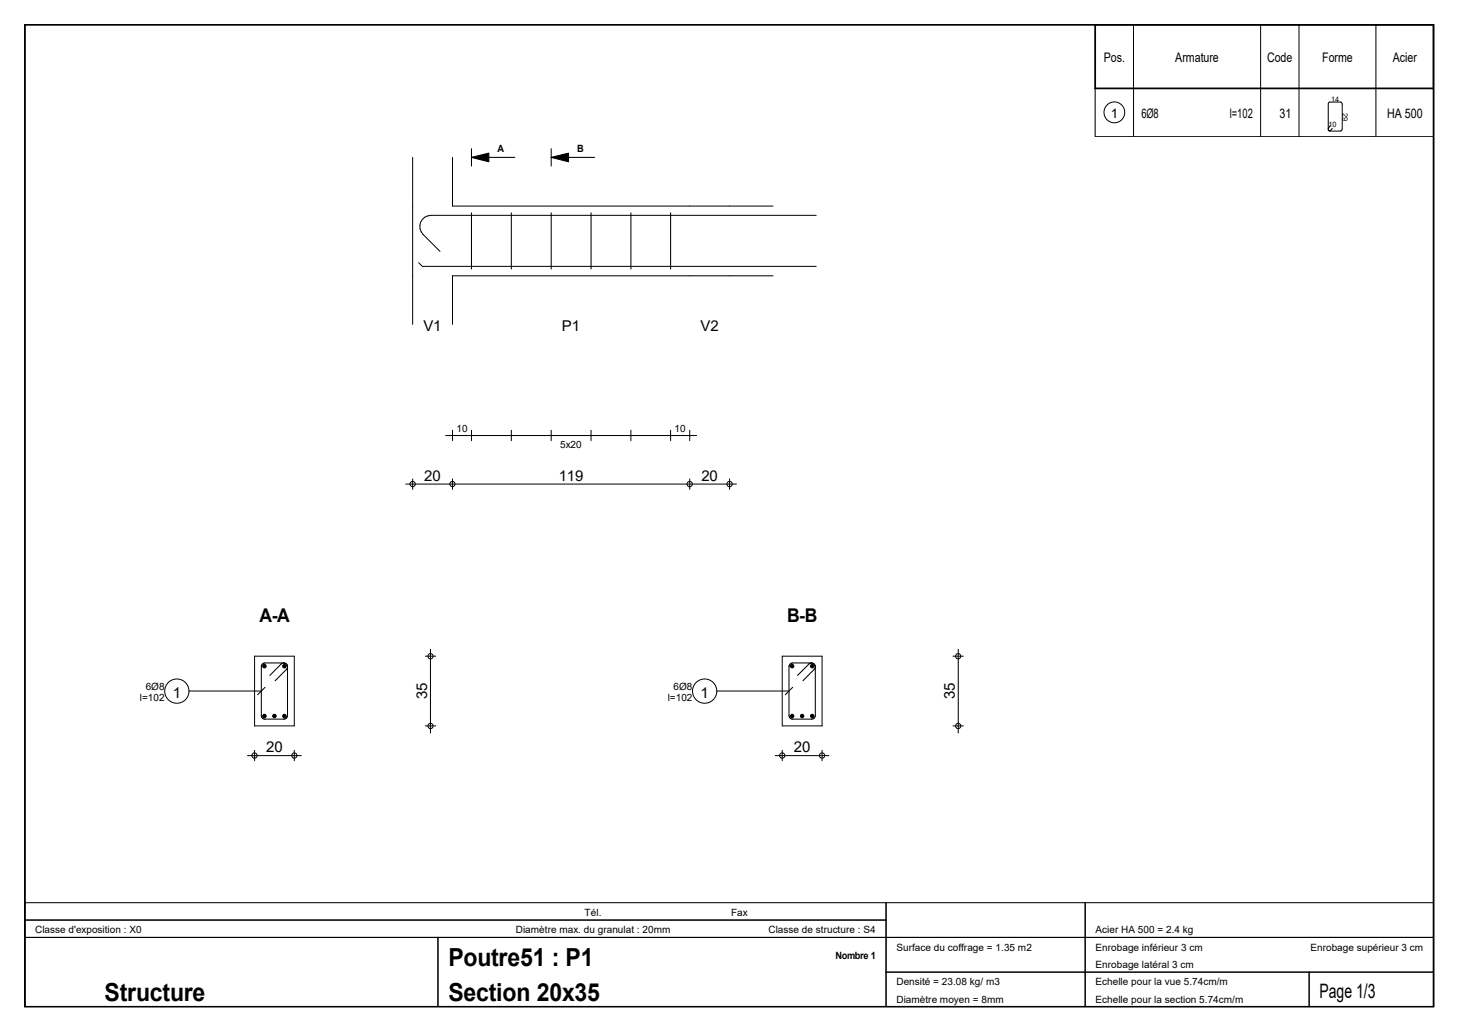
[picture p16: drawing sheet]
<svg xmlns="http://www.w3.org/2000/svg" width="420mm" height="297mm" viewBox="0 0 420 297" stroke-linecap="round" stroke-linejoin="round" font-family="sans-serif">
<defs><g id="words">
<g font-size="7.2">
<text x="129.1" y="278">Poutre51 : P1</text>
<text x="30.1" y="288">Structure</text>
<text x="129.1" y="288">Section 20x35</text>
</g>
<text font-size="5.7" x="379.9" y="287.4">Page 1/3</text>
<g font-size="5.5">
<text x="74.7" y="179.2">A-A</text>
<text x="226.6" y="179.2">B-B</text>
</g>
<g font-size="4.3">
<text x="121.9" y="95.3">V1</text>
<text x="161.8" y="95.3">P1</text>
<text x="201.6" y="95.3">V2</text>
<text x="122.1" y="138.3">20</text>
<text x="160.8" y="138.3">119</text>
<text x="201.9" y="138.3">20</text>
<text x="49.7" y="200.8">1</text>
<text x="122.9" y="201.3" transform="rotate(-90 122.9 201.3)">35</text>
<text x="201.6" y="200.8">1</text>
<text x="274.8" y="201.3" transform="rotate(-90 274.8 201.3)">35</text>
<text x="76.6" y="216.4">20</text>
<text x="228.5" y="216.4">20</text>
</g>
<g font-size="3.8">
<text x="317.8" y="17.9">Pos.</text>
<text x="338.3" y="17.9">Armature</text>
<text x="364.7" y="17.9">Code</text>
<text x="380.6" y="17.9">Forme</text>
<text x="400.9" y="17.9">Acier</text>
<text x="319.7" y="34">1</text>
<text x="328.5" y="34">6Ø8</text>
<text x="354" y="34">l=102</text>
<text x="368.3" y="34">31</text>
<text x="399.3" y="34">HA 500</text>
</g>
<g font-size="2.9">
<text x="143.2" y="43.7">A</text>
<text x="166.2" y="43.7">B</text>
<text x="131.4" y="124.3">10</text>
<text x="194.2" y="124.3">10</text>
<text x="161.3" y="128.9">5x20</text>
<text x="40.3" y="201.7">l=102</text>
<text x="42" y="198.7">6Ø8</text>
<text x="192.2" y="201.7">l=102</text>
<text x="193.9" y="198.7">6Ø8</text>
<text x="168.3" y="263.6">Tél.</text>
<text x="210.4" y="263.6">Fax</text>
<text x="10.1" y="268.6">Classe d'exposition : X0</text>
<text x="148.5" y="268.6">Diamètre max. du granulat : 20mm</text>
<text x="221.2" y="268.6">Classe de structure : S4</text>
<text x="315.4" y="268.6">Acier HA 500 = 2.4 kg</text>
<text x="258.1" y="273.6">Surface du coffrage = 1.35 m2</text>
<text x="315.4" y="273.6">Enrobage inférieur 3 cm</text>
<text x="377.2" y="273.6">Enrobage supérieur 3 cm</text>
<text x="240.5" y="276.1">Nombre 1</text>
<text x="315.4" y="278.6">Enrobage latéral 3 cm</text>
<text x="258.1" y="283.6">Densité = 23.08 kg/ m3</text>
<text x="315.4" y="283.6">Echelle pour la vue 5.74cm/m</text>
<text x="258.1" y="288.6">Diamètre moyen = 8mm</text>
<text x="315.4" y="288.6">Echelle pour la section 5.74cm/m</text>
</g>
<g font-size="2.2">
<text x="383.2" y="29.3">14</text>
<text x="386.5" y="32.4" transform="rotate(90 386.5 32.4)">29</text>
<text x="382.4" y="36.5">10</text>
</g>
</g></defs>
<g fill="none" stroke="#000" stroke-width=".29">
<path d="M7 7h405.8v282.8h-405.8zM326.3 7.1v32.1M362.9 7.1v32.1M373.9 7.1v32.1M396.1 7.1v32.1M315.3 39.2h97.4M315.3 25.4h97.4M382.9 36.2l-.5 .9 .3 .6h3.3l.3-.5M383.5 36.9l-.5 .6M386.3 29.9l-.3-.5h-3.3l-.3 .2v7.6l.1 .4 .5-.1M386.4 29.9v7.3M118.8 45.3v48"/>
<path d="M130.3 45.3v14h92.2M120.5 75.6l1.1 1.1h113.3M222.5 79.4h-92.2v13.9M234.9 62h-110.9a3.2 3.2 0 0 0-2.9 2 3.2 3.2 0 0 0 .7 3.5l4.9 4.8M116.8 139.3h95.2M118.8 137.8v3M128.3 125.3h72.2M130.3 123.8v3M130.3 137.8v3M135.7 123.8v3M147.2 123.8v3M158.7 123.8v3"/>
<path d="M170.1 123.8v3M181.6 123.8v3M193 123.8v3M198.5 123.8v3M198.5 137.8v3M210 137.8v3M54.4 198.9h20.8M73.3 188.8h11.4v20.1h-11.4zM122.4 188.8h3M123.9 186.9v24M206.3 198.9h20.8M225.2 188.8h11.4v20.1h-11.4z"/>
<path d="M274.3 188.8h3M275.8 186.9v24M71.2 217.5h15.5M73.3 215.9v3M84.7 215.9v3M122.4 208.9h3M223.2 217.5h15.4M225.2 215.9v3M236.6 215.9v3M274.3 208.9h3"/>
<circle cx="320.8" cy="32.3" r="2.99"/>
<circle cx="118.8" cy="139.3" r=".76"/>
<circle cx="130.2" cy="139.3" r=".75"/>
<circle cx="198.5" cy="139.3" r=".76"/>
<circle cx="210" cy="139.3" r=".76"/>
<circle cx="50.9" cy="198.9" r="3.5"/>
<circle cx="123.9" cy="188.9" r=".75"/>
<circle cx="202.8" cy="198.9" r="3.5"/>
<circle cx="275.8" cy="188.9" r=".75"/>
<circle cx="73.2" cy="217.4" r=".75"/>
<circle cx="84.7" cy="217.4" r=".75"/>
<circle cx="123.9" cy="208.9" r=".75"/>
<circle cx="225.2" cy="217.4" r=".76"/>
<circle cx="236.6" cy="217.4" r=".76"/>
<circle cx="275.8" cy="208.9" r=".75"/>
</g>
<path d="M135.7 45.3l5-1.2v2.5zM158.7 45.3l5-1.2v2.5z" fill="#000" stroke="#000" stroke-width=".3"/>
<g fill="none" stroke="#000" stroke-width=".3">
<path d="M315.3 25.4v13.8M412.7 25.4v13.8M135.7 42.8v5M135.7 45.3h12.5M158.7 45.3h12.5M158.7 42.8v5M135.7 61.3v16.1M147.2 61.3v16.1M158.7 61.3v16.1M170.1 61.3v16.1M181.6 61.3v16.1M193 61.3v16.1"/>
<path d="M75.5 191.1l.8-.3h5.4l.6 .2 .4 .5 .1 14.6-.3 .6-.6 .3h-5.8l-.6-.3-.3-.6v-14.4zM76.3 197.8l-2.1 2.1M82.8 191.9a1.08 1.08 0 0 0-.7-1 1.08 1.08 0 0 0-1.2 .2l-3.2 3.3M82.8 192.1l-.3 .6-3.3 3.2M228.2 197.8l-2.1 2.1M229.6 194.4l3.2-3.3a1.08 1.08 0 0 1 1.2-.2 1.08 1.08 0 0 1 .7 1l-.1 14.4-.8 .7h-5.8l-.4-.2-.5-.9 .1-14.4 .4-.5 .6-.2h5.4a1.08 1.08 0 0 1 1 .7 1.08 1.08 0 0 1-.2 1.2l-3.3 3.2M7.1 259.8h405.6v30h-405.6zM255.1 259.8v30M312.4 259.8v30M7.1 264.8h248M7.1 269.8h405.6M126.1 269.8v20"/>
<path d="M255.1 279.8h157.6M376.9 279.8v10"/>
</g>
<g fill="#000" stroke="#000" stroke-width=".29">
<circle cx="76.1" cy="191.7" r=".51"/>
<circle cx="81.9" cy="191.7" r=".51"/>
<circle cx="228" cy="191.7" r=".5"/>
<circle cx="233.8" cy="191.7" r=".5"/>
<circle cx="76.1" cy="206.1" r=".51"/>
<circle cx="79" cy="206.1" r=".51"/>
<circle cx="81.9" cy="206.1" r=".51"/>
<circle cx="228" cy="206.1" r=".5"/>
<circle cx="230.9" cy="206.1" r=".5"/>
<circle cx="233.8" cy="206.1" r=".5"/>
</g>
<path d="M7.1 7.1h405.6v282.7h-405.6zM315.3 7.1v18.3h97.4" fill="none" stroke="#000" stroke-width=".51"/>
<use href="#words"/>
</svg>
